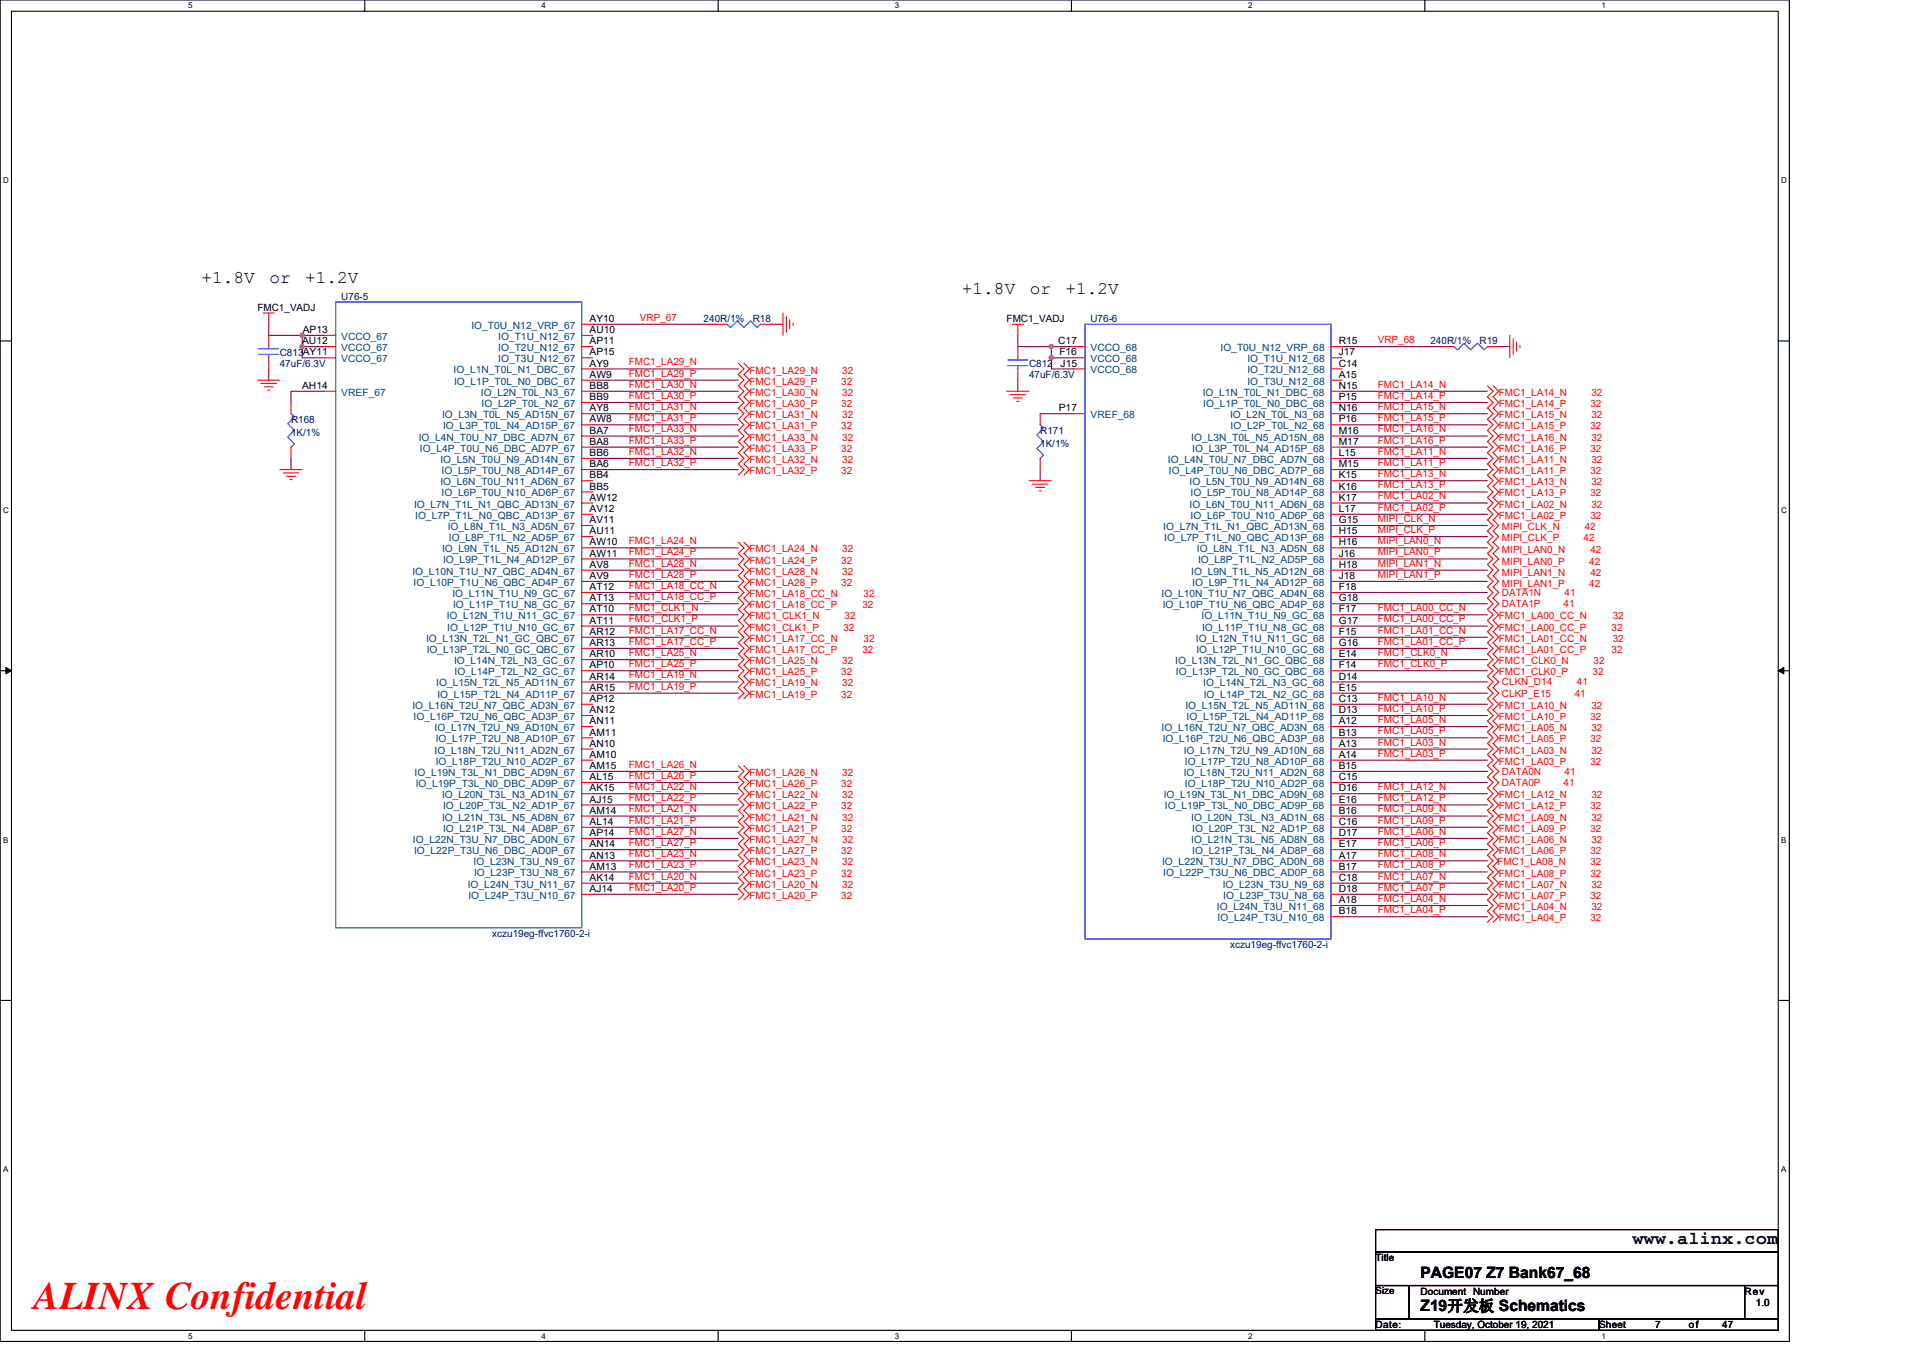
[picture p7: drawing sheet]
<svg xmlns="http://www.w3.org/2000/svg" width="297mm" height="210mm" viewBox="0 0 297 210" stroke-linecap="round" stroke-linejoin="round" font-family="sans-serif">
<defs><g id="words">
<text font-size="6" fill="#f00" x="5.2" y="202.3">ALINX Confidential</text>
<g font-size="2.8">
<text x="31.1" y="43.7">+1.8V</text>
<text x="41.6" y="43.7">or</text>
<text x="47.1" y="43.7">+1.2V</text>
<text x="148.6" y="45.4">+1.8V</text>
<text x="159.1" y="45.4">or</text>
<text x="164.6" y="45.4">+1.2V</text>
<text x="252.2" y="192.3">www.alinx.com</text>
</g>
<g font-size="2.4">
<text x="219.4" y="197.4">PAGE07 Z7 Bank67_68</text>
<text x="219.4" y="202.6">Z19开发板 Schematics</text>
</g>
<g font-size="1.5" fill="#000080">
<text x="52.7" y="46.3">U76-5</text>
<text x="108.7" y="49.8">240R/1%</text>
<text x="116.3" y="49.8">R18</text>
<text x="168.4" y="49.8">U76-6</text>
<text x="221" y="53.2">240R/1%</text>
<text x="228.6" y="53.2">R19</text>
<text x="43.2" y="54.9">C813AY11</text>
<text x="43.2" y="56.7">47uF/6.3V</text>
<text x="159" y="56.7">C812</text>
<text x="159" y="58.4">47uF/6.3V</text>
<text x="45" y="65.3">R168</text>
<text x="45" y="67.4">1K/1%</text>
<text x="160.7" y="67">R171</text>
<text x="160.7" y="69.1">1K/1%</text>
<text x="76" y="144.8">xczu19eg-ffvc1760-2-i</text>
<text x="190" y="146.5">xczu19eg-ffvc1760-2-i</text>
</g>
<g font-size="1.5">
<text x="39.8" y="48">FMC1_VADJ</text>
<text x="46.7" y="53.2">AU12</text>
<text x="46.8" y="51.5">AP13</text>
<text x="91.1" y="51.5">AU10</text>
<text x="91.1" y="53.2">AP11</text>
<text x="91.1" y="49.7">AY10</text>
<text x="155.5" y="49.8">FMC1_VADJ</text>
<text x="163.5" y="53.2">C17</text>
<text x="206.8" y="53.2">R15</text>
<text x="91.1" y="54.9">AP15</text>
<text x="91.1" y="56.6">AY9</text>
<text x="91.1" y="58.4">AW9</text>
<text x="163.6" y="54.9">F16</text>
<text x="163.8" y="56.6">J15</text>
<text x="206.8" y="54.9">J17</text>
<text x="206.8" y="56.6">C14</text>
<text x="206.8" y="58.4">A15</text>
<text x="46.7" y="60.1">AH14</text>
<text x="91.1" y="63.6">AY8</text>
<text x="91.1" y="60.1">BB8</text>
<text x="91.1" y="65.3">AW8</text>
<text x="91.1" y="61.8">BB9</text>
<text x="163.6" y="63.6">P17</text>
<text x="206.8" y="65.3">P16</text>
<text x="206.8" y="61.8">P15</text>
<text x="206.8" y="63.6">N16</text>
<text x="206.8" y="60.1">N15</text>
<text x="91.1" y="70.5">BB6</text>
<text x="91.1" y="67">BA7</text>
<text x="91.1" y="68.7">BA8</text>
<text x="206.8" y="67">M16</text>
<text x="206.8" y="68.7">M17</text>
<text x="206.8" y="70.5">L15</text>
<text x="91.1" y="73.9">BB4</text>
<text x="91.1" y="72.2">BA6</text>
<text x="91.1" y="75.6">BB5</text>
<text x="91.1" y="77.4">AW12</text>
<text x="206.8" y="73.9">K15</text>
<text x="206.8" y="77.4">K17</text>
<text x="206.8" y="75.6">K16</text>
<text x="206.8" y="72.2">M15</text>
<text x="91.1" y="80.8">AV11</text>
<text x="91.1" y="79.1">AV12</text>
<text x="91.1" y="82.6">AU11</text>
<text x="206.8" y="79.1">L17</text>
<text x="206.8" y="80.8">G15</text>
<text x="206.8" y="82.6">H15</text>
<text x="91.1" y="87.7">AV8</text>
<text x="91.1" y="84.3">AW10</text>
<text x="91.1" y="89.5">AV9</text>
<text x="91.1" y="86">AW11</text>
<text x="206.8" y="87.7">H18</text>
<text x="206.8" y="89.5">J18</text>
<text x="206.8" y="84.3">H16</text>
<text x="206.8" y="86">J16</text>
<text x="91.1" y="94.6">AT10</text>
<text x="91.1" y="91.2">AT12</text>
<text x="91.1" y="92.9">AT13</text>
<text x="206.8" y="91.2">F18</text>
<text x="206.8" y="92.9">G18</text>
<text x="206.8" y="94.6">F17</text>
<text x="91.1" y="96.4">AT11</text>
<text x="91.1" y="101.6">AR10</text>
<text x="91.1" y="98.1">AR12</text>
<text x="91.1" y="99.8">AR13</text>
<text x="206.8" y="98.1">F15</text>
<text x="206.8" y="96.4">G17</text>
<text x="206.8" y="99.8">G16</text>
<text x="206.8" y="101.6">E14</text>
<text x="91.1" y="103.3">AP10</text>
<text x="91.1" y="105">AR14</text>
<text x="91.1" y="106.7">AR15</text>
<text x="206.8" y="105">D14</text>
<text x="206.8" y="106.7">E15</text>
<text x="206.8" y="103.3">F14</text>
<text x="91.1" y="111.9">AN11</text>
<text x="91.1" y="113.6">AM11</text>
<text x="91.1" y="108.5">AP12</text>
<text x="91.1" y="110.2">AN12</text>
<text x="206.8" y="108.5">C13</text>
<text x="206.8" y="111.9">A12</text>
<text x="206.8" y="110.2">D13</text>
<text x="206.8" y="113.6">B13</text>
<text x="91.1" y="115.4">AN10</text>
<text x="91.1" y="117.1">AM10</text>
<text x="91.1" y="118.8">AM15</text>
<text x="206.8" y="115.4">A13</text>
<text x="206.8" y="118.8">B15</text>
<text x="206.8" y="117.1">A14</text>
<text x="91.1" y="122.3">AK15</text>
<text x="91.1" y="125.7">AM14</text>
<text x="91.1" y="124">AJ15</text>
<text x="91.1" y="120.5">AL15</text>
<text x="206.8" y="120.5">C15</text>
<text x="206.8" y="125.7">B16</text>
<text x="206.8" y="122.3">D16</text>
<text x="206.8" y="124">E16</text>
<text x="91.1" y="129.2">AP14</text>
<text x="91.1" y="127.5">AL14</text>
<text x="91.1" y="130.9">AN14</text>
<text x="206.8" y="127.5">C16</text>
<text x="206.8" y="129.2">D17</text>
<text x="206.8" y="130.9">E17</text>
<text x="91.1" y="136.1">AK14</text>
<text x="91.1" y="132.7">AN13</text>
<text x="91.1" y="137.8">AJ14</text>
<text x="91.1" y="134.4">AM13</text>
<text x="206.8" y="136.1">C18</text>
<text x="206.8" y="137.8">D18</text>
<text x="206.8" y="132.7">A17</text>
<text x="206.8" y="134.4">B17</text>
<text x="206.8" y="139.6">A18</text>
<text x="206.8" y="141.3">B18</text>
<text x="212.5" y="194.9">Title</text>
<text x="212.5" y="200">Size</text>
<text x="219.4" y="200">Document Number</text>
<text x="269.5" y="200">Rev</text>
<text x="271.2" y="201.8">1.0</text>
<text x="212.5" y="205.2">Date:</text>
<text x="221.5" y="205.2">Tuesday, October 19, 2021</text>
<text x="247" y="205.2">Sheet</text>
<text x="255.7" y="205.2">7</text>
<text x="260.9" y="205.2">of</text>
<text x="266" y="205.2">47</text>
</g>
<g font-size="1.5" fill="#004080">
<text x="52.7" y="52.5">VCCO_67</text>
<text x="72.8" y="50.8">IO_T0U_N12_VRP_67</text>
<text x="77" y="52.5">IO_T1U_N12_67</text>
<text x="52.7" y="54.3">VCCO_67</text>
<text x="52.7" y="56">VCCO_67</text>
<text x="70.1" y="57.7">IO_L1N_T0L_N1_DBC_67</text>
<text x="70.1" y="59.4">IO_L1P_T0L_N0_DBC_67</text>
<text x="77" y="54.3">IO_T2U_N12_67</text>
<text x="77" y="56">IO_T3U_N12_67</text>
<text x="168.5" y="54.3">VCCO_68</text>
<text x="168.5" y="56">VCCO_68</text>
<text x="168.5" y="57.7">VCCO_68</text>
<text x="188.5" y="54.3">IO_T0U_N12_VRP_68</text>
<text x="192.7" y="56">IO_T1U_N12_68</text>
<text x="192.7" y="57.7">IO_T2U_N12_68</text>
<text x="192.7" y="59.4">IO_T3U_N12_68</text>
<text x="52.7" y="61.2">VREF_67</text>
<text x="68.3" y="64.6">IO_L3N_T0L_N5_AD15N_67</text>
<text x="74.3" y="61.2">IO_L2N_T0L_N3_67</text>
<text x="74.4" y="62.9">IO_L2P_T0L_N2_67</text>
<text x="168.5" y="64.6">VREF_68</text>
<text x="185.8" y="61.2">IO_L1N_T0L_N1_DBC_68</text>
<text x="185.9" y="62.9">IO_L1P_T0L_N0_DBC_68</text>
<text x="190" y="64.6">IO_L2N_T0L_N3_68</text>
<text x="64.7" y="68.1">IO_L4N_T0U_N7_DBC_AD7N_67</text>
<text x="64.9" y="69.8">IO_L4P_T0U_N6_DBC_AD7P_67</text>
<text x="68" y="71.5">IO_L5N_T0U_N9_AD14N_67</text>
<text x="68.4" y="66.3">IO_L3P_T0L_N4_AD15P_67</text>
<text x="180.4" y="71.5">IO_L4N_T0U_N7_DBC_AD7N_68</text>
<text x="184" y="68.1">IO_L3N_T0L_N5_AD15N_68</text>
<text x="184.2" y="69.8">IO_L3P_T0L_N4_AD15P_68</text>
<text x="190.1" y="66.3">IO_L2P_T0L_N2_68</text>
<text x="68" y="75">IO_L6N_T0U_N11_AD6N_67</text>
<text x="68.2" y="73.3">IO_L5P_T0U_N8_AD14P_67</text>
<text x="68.2" y="76.7">IO_L6P_T0U_N10_AD6P_67</text>
<text x="180.6" y="73.3">IO_L4P_T0U_N6_DBC_AD7P_68</text>
<text x="183.7" y="75">IO_L5N_T0U_N9_AD14N_68</text>
<text x="183.9" y="76.7">IO_L5P_T0U_N8_AD14P_68</text>
<text x="64" y="78.4">IO_L7N_T1L_N1_QBC_AD13N_67</text>
<text x="64.1" y="80.2">IO_L7P_T1L_N0_QBC_AD13P_67</text>
<text x="69.2" y="81.9">IO_L8N_T1L_N3_AD5N_67</text>
<text x="69.3" y="83.6">IO_L8P_T1L_N2_AD5P_67</text>
<text x="179.7" y="81.9">IO_L7N_T1L_N1_QBC_AD13N_68</text>
<text x="179.8" y="83.6">IO_L7P_T1L_N0_QBC_AD13P_68</text>
<text x="183.7" y="78.4">IO_L6N_T0U_N11_AD6N_68</text>
<text x="183.9" y="80.2">IO_L6P_T0U_N10_AD6P_68</text>
<text x="63.7" y="88.8">IO_L10N_T1U_N7_QBC_AD4N_67</text>
<text x="68.3" y="85.3">IO_L9N_T1L_N5_AD12N_67</text>
<text x="68.4" y="87.1">IO_L9P_T1L_N4_AD12P_67</text>
<text x="184" y="88.8">IO_L9N_T1L_N5_AD12N_68</text>
<text x="184.9" y="85.3">IO_L8N_T1L_N3_AD5N_68</text>
<text x="185.1" y="87.1">IO_L8P_T1L_N2_AD5P_68</text>
<text x="63.9" y="90.5">IO_L10P_T1U_N6_QBC_AD4P_67</text>
<text x="69" y="95.7">IO_L12N_T1U_N11_GC_67</text>
<text x="69.9" y="92.2">IO_L11N_T1U_N9_GC_67</text>
<text x="70" y="94">IO_L11P_T1U_N8_GC_67</text>
<text x="179.4" y="92.2">IO_L10N_T1U_N7_QBC_AD4N_68</text>
<text x="179.6" y="94">IO_L10P_T1U_N6_QBC_AD4P_68</text>
<text x="184.2" y="90.5">IO_L9P_T1L_N4_AD12P_68</text>
<text x="185.6" y="95.7">IO_L11N_T1U_N9_GC_68</text>
<text x="65.8" y="99.2">IO_L13N_T2L_N1_GC_QBC_67</text>
<text x="65.9" y="100.9">IO_L13P_T2L_N0_GC_QBC_67</text>
<text x="69.1" y="97.4">IO_L12P_T1U_N10_GC_67</text>
<text x="184.7" y="99.2">IO_L12N_T1U_N11_GC_68</text>
<text x="184.8" y="100.9">IO_L12P_T1U_N10_GC_68</text>
<text x="185.7" y="97.4">IO_L11P_T1U_N8_GC_68</text>
<text x="67.4" y="106.1">IO_L15N_T2L_N5_AD11N_67</text>
<text x="67.6" y="107.8">IO_L15P_T2L_N4_AD11P_67</text>
<text x="70.1" y="102.6">IO_L14N_T2L_N3_GC_67</text>
<text x="70.2" y="104.3">IO_L14P_T2L_N2_GC_67</text>
<text x="181.5" y="102.6">IO_L13N_T2L_N1_GC_QBC_68</text>
<text x="181.6" y="104.3">IO_L13P_T2L_N0_GC_QBC_68</text>
<text x="185.9" y="106.1">IO_L14N_T2L_N3_GC_68</text>
<text x="185.9" y="107.8">IO_L14P_T2L_N2_GC_68</text>
<text x="63.7" y="109.5">IO_L16N_T2U_N7_QBC_AD3N_67</text>
<text x="63.9" y="111.3">IO_L16P_T2U_N6_QBC_AD3P_67</text>
<text x="67.1" y="113">IO_L17N_T2U_N9_AD10N_67</text>
<text x="179.4" y="113">IO_L16N_T2U_N7_QBC_AD3N_68</text>
<text x="183.1" y="109.5">IO_L15N_T2L_N5_AD11N_68</text>
<text x="183.3" y="111.3">IO_L15P_T2L_N4_AD11P_68</text>
<text x="64" y="119.9">IO_L19N_T3L_N1_DBC_AD9N_67</text>
<text x="67.1" y="116.4">IO_L18N_T2U_N11_AD2N_67</text>
<text x="67.3" y="114.7">IO_L17P_T2U_N8_AD10P_67</text>
<text x="67.3" y="118.2">IO_L18P_T2U_N10_AD2P_67</text>
<text x="179.6" y="114.7">IO_L16P_T2U_N6_QBC_AD3P_68</text>
<text x="182.9" y="116.4">IO_L17N_T2U_N9_AD10N_68</text>
<text x="182.9" y="119.9">IO_L18N_T2U_N11_AD2N_68</text>
<text x="183" y="118.2">IO_L17P_T2U_N8_AD10P_68</text>
<text x="64.2" y="121.6">IO_L19P_T3L_N0_DBC_AD9P_67</text>
<text x="68.3" y="123.3">IO_L20N_T3L_N3_AD1N_67</text>
<text x="68.4" y="125.1">IO_L20P_T3L_N2_AD1P_67</text>
<text x="179.8" y="123.3">IO_L19N_T3L_N1_DBC_AD9N_68</text>
<text x="179.9" y="125.1">IO_L19P_T3L_N0_DBC_AD9P_68</text>
<text x="183" y="121.6">IO_L18P_T2U_N10_AD2P_68</text>
<text x="63.8" y="130.2">IO_L22N_T3U_N7_DBC_AD0N_67</text>
<text x="64" y="132">IO_L22P_T3U_N6_DBC_AD0P_67</text>
<text x="68.3" y="126.8">IO_L21N_T3L_N5_AD8N_67</text>
<text x="68.4" y="128.5">IO_L21P_T3L_N4_AD8P_67</text>
<text x="184" y="126.8">IO_L20N_T3L_N3_AD1N_68</text>
<text x="184" y="130.2">IO_L21N_T3L_N5_AD8N_68</text>
<text x="184.2" y="128.5">IO_L20P_T3L_N2_AD1P_68</text>
<text x="184.2" y="132">IO_L21P_T3L_N4_AD8P_68</text>
<text x="72.3" y="137.2">IO_L24N_T3U_N11_67</text>
<text x="73.1" y="133.7">IO_L23N_T3U_N9_67</text>
<text x="73.2" y="135.4">IO_L23P_T3U_N8_67</text>
<text x="179.5" y="133.7">IO_L22N_T3U_N7_DBC_AD0N_68</text>
<text x="179.7" y="135.4">IO_L22P_T3U_N6_DBC_AD0P_68</text>
<text x="188.9" y="137.2">IO_L23N_T3U_N9_68</text>
<text x="72.3" y="138.9">IO_L24P_T3U_N10_67</text>
<text x="188" y="140.6">IO_L24N_T3U_N11_68</text>
<text x="188.1" y="142.3">IO_L24P_T3U_N10_68</text>
<text x="189" y="138.9">IO_L23P_T3U_N8_68</text>
</g>
<g font-size="1.5" fill="#f00">
<text x="98.8" y="49.6">VRP_67</text>
<text x="212.8" y="53">VRP_68</text>
<text x="97.1" y="56.5">FMC1_LA29_N</text>
<text x="97.1" y="58.2">FMC1_LA29_P</text>
<text x="97.1" y="59.9">FMC1_LA30_N</text>
<text x="115.8" y="57.7">FMC1_LA29_N</text>
<text x="115.8" y="59.4">FMC1_LA29_P</text>
<text x="129.9" y="59.4">32</text>
<text x="130.1" y="57.7">32</text>
<text x="212.8" y="59.9">FMC1_LA14_N</text>
<text x="97.1" y="63.4">FMC1_LA31_N</text>
<text x="97.1" y="65.1">FMC1_LA31_P</text>
<text x="97.1" y="61.6">FMC1_LA30_P</text>
<text x="115.8" y="64.6">FMC1_LA31_N</text>
<text x="115.8" y="61.2">FMC1_LA30_N</text>
<text x="115.8" y="62.9">FMC1_LA30_P</text>
<text x="129.9" y="62.9">32</text>
<text x="130.1" y="64.6">32</text>
<text x="130.1" y="61.2">32</text>
<text x="212.8" y="61.6">FMC1_LA14_P</text>
<text x="212.8" y="63.4">FMC1_LA15_N</text>
<text x="212.8" y="65.1">FMC1_LA15_P</text>
<text x="231.5" y="61.2">FMC1_LA14_N</text>
<text x="231.5" y="62.9">FMC1_LA14_P</text>
<text x="231.5" y="64.6">FMC1_LA15_N</text>
<text x="245.7" y="62.9">32</text>
<text x="245.8" y="61.2">32</text>
<text x="245.8" y="64.6">32</text>
<text x="97.1" y="70.3">FMC1_LA32_N</text>
<text x="97.1" y="66.8">FMC1_LA33_N</text>
<text x="97.1" y="68.5">FMC1_LA33_P</text>
<text x="115.8" y="71.5">FMC1_LA32_N</text>
<text x="115.8" y="66.4">FMC1_LA31_P</text>
<text x="115.8" y="68.1">FMC1_LA33_N</text>
<text x="115.8" y="69.8">FMC1_LA33_P</text>
<text x="129.9" y="66.4">32</text>
<text x="129.9" y="69.8">32</text>
<text x="130.1" y="71.5">32</text>
<text x="130.1" y="68.1">32</text>
<text x="212.8" y="70.3">FMC1_LA11_N</text>
<text x="212.8" y="66.8">FMC1_LA16_N</text>
<text x="212.8" y="68.5">FMC1_LA16_P</text>
<text x="231.5" y="71.5">FMC1_LA11_N</text>
<text x="231.5" y="68.1">FMC1_LA16_N</text>
<text x="231.5" y="69.8">FMC1_LA16_P</text>
<text x="231.5" y="66.4">FMC1_LA15_P</text>
<text x="245.7" y="69.8">32</text>
<text x="245.7" y="66.4">32</text>
<text x="245.8" y="71.5">32</text>
<text x="245.8" y="68.1">32</text>
<text x="97.1" y="72">FMC1_LA32_P</text>
<text x="115.8" y="73.3">FMC1_LA32_P</text>
<text x="129.9" y="73.3">32</text>
<text x="212.8" y="73.7">FMC1_LA13_N</text>
<text x="212.8" y="75.5">FMC1_LA13_P</text>
<text x="212.8" y="72">FMC1_LA11_P</text>
<text x="212.8" y="77.2">FMC1_LA02_N</text>
<text x="231.5" y="75">FMC1_LA13_N</text>
<text x="231.5" y="76.7">FMC1_LA13_P</text>
<text x="231.5" y="73.3">FMC1_LA11_P</text>
<text x="245.7" y="76.7">32</text>
<text x="245.7" y="73.3">32</text>
<text x="245.8" y="75">32</text>
<text x="212.8" y="80.6">MIPI_CLK_N</text>
<text x="212.8" y="82.4">MIPI_CLK_P</text>
<text x="212.8" y="78.9">FMC1_LA02_P</text>
<text x="231.5" y="78.4">FMC1_LA02_N</text>
<text x="231.5" y="80.2">FMC1_LA02_P</text>
<text x="232" y="81.9">MIPI_CLK_N</text>
<text x="232" y="83.6">MIPI_CLK_P</text>
<text x="244.6" y="83.6">42</text>
<text x="244.8" y="81.9">42</text>
<text x="245.7" y="80.2">32</text>
<text x="245.8" y="78.4">32</text>
<text x="97.1" y="87.5">FMC1_LA28_N</text>
<text x="97.1" y="89.3">FMC1_LA28_P</text>
<text x="97.1" y="84.1">FMC1_LA24_N</text>
<text x="97.1" y="85.8">FMC1_LA24_P</text>
<text x="115.8" y="88.8">FMC1_LA28_N</text>
<text x="115.8" y="85.3">FMC1_LA24_N</text>
<text x="115.8" y="87.1">FMC1_LA24_P</text>
<text x="129.9" y="87.1">32</text>
<text x="130.1" y="88.8">32</text>
<text x="130.1" y="85.3">32</text>
<text x="212.8" y="84.1">MIPI_LAN0_N</text>
<text x="212.8" y="85.8">MIPI_LAN0_P</text>
<text x="212.8" y="87.5">MIPI_LAN1_N</text>
<text x="212.8" y="89.3">MIPI_LAN1_P</text>
<text x="232" y="85.5">MIPI_LAN0_N</text>
<text x="232" y="87.2">MIPI_LAN0_P</text>
<text x="232" y="89">MIPI_LAN1_N</text>
<text x="245.5" y="87.2">42</text>
<text x="245.7" y="85.5">42</text>
<text x="245.7" y="89">42</text>
<text x="97.1" y="91">FMC1_LA18_CC_N</text>
<text x="97.1" y="92.7">FMC1_LA18_CC_P</text>
<text x="97.1" y="94.4">FMC1_CLK1_N</text>
<text x="115.8" y="92.3">FMC1_LA18_CC_N</text>
<text x="115.8" y="94">FMC1_LA18_CC_P</text>
<text x="115.8" y="95.7">FMC1_CLK1_N</text>
<text x="115.8" y="90.5">FMC1_LA28_P</text>
<text x="129.9" y="90.5">32</text>
<text x="130.4" y="95.7">32</text>
<text x="133.2" y="94">32</text>
<text x="133.4" y="92.3">32</text>
<text x="212.8" y="94.4">FMC1_LA00_CC_N</text>
<text x="231.5" y="95.7">FMC1_LA00_CC_N</text>
<text x="232" y="90.7">MIPI_LAN1_P</text>
<text x="232" y="92.1">DATA1N</text>
<text x="232" y="93.8">DATA1P</text>
<text x="241.5" y="93.8">41</text>
<text x="241.7" y="92.1">41</text>
<text x="245.5" y="90.7">42</text>
<text x="249.1" y="95.7">32</text>
<text x="97.1" y="97.9">FMC1_LA17_CC_N</text>
<text x="97.1" y="99.6">FMC1_LA17_CC_P</text>
<text x="97.1" y="96.2">FMC1_CLK1_P</text>
<text x="97.1" y="101.4">FMC1_LA25_N</text>
<text x="115.8" y="99.2">FMC1_LA17_CC_N</text>
<text x="115.8" y="100.9">FMC1_LA17_CC_P</text>
<text x="115.8" y="97.4">FMC1_CLK1_P</text>
<text x="130.3" y="97.4">32</text>
<text x="133.2" y="100.9">32</text>
<text x="133.4" y="99.2">32</text>
<text x="212.8" y="101.4">FMC1_CLK0_N</text>
<text x="212.8" y="97.9">FMC1_LA01_CC_N</text>
<text x="212.8" y="99.6">FMC1_LA01_CC_P</text>
<text x="212.8" y="96.2">FMC1_LA00_CC_P</text>
<text x="231.5" y="99.2">FMC1_LA01_CC_N</text>
<text x="231.5" y="100.9">FMC1_LA01_CC_P</text>
<text x="231.5" y="97.4">FMC1_LA00_CC_P</text>
<text x="248.9" y="100.9">32</text>
<text x="248.9" y="97.4">32</text>
<text x="249.1" y="99.2">32</text>
<text x="97.1" y="104.8">FMC1_LA19_N</text>
<text x="97.1" y="106.6">FMC1_LA19_P</text>
<text x="97.1" y="103.1">FMC1_LA25_P</text>
<text x="115.8" y="106.1">FMC1_LA19_N</text>
<text x="115.8" y="107.8">FMC1_LA19_P</text>
<text x="115.8" y="102.6">FMC1_LA25_N</text>
<text x="115.8" y="104.4">FMC1_LA25_P</text>
<text x="129.9" y="107.8">32</text>
<text x="129.9" y="104.4">32</text>
<text x="130.1" y="106.1">32</text>
<text x="130.1" y="102.6">32</text>
<text x="212.8" y="103.1">FMC1_CLK0_P</text>
<text x="231.5" y="102.6">FMC1_CLK0_N</text>
<text x="231.5" y="104.4">FMC1_CLK0_P</text>
<text x="232" y="105.9">CLKN_D14</text>
<text x="232" y="107.6">CLKP_E15</text>
<text x="243.2" y="107.6">41</text>
<text x="243.6" y="105.9">41</text>
<text x="246" y="104.4">32</text>
<text x="246.2" y="102.6">32</text>
<text x="212.8" y="108.3">FMC1_LA10_N</text>
<text x="212.8" y="110">FMC1_LA10_P</text>
<text x="212.8" y="111.7">FMC1_LA05_N</text>
<text x="212.8" y="113.5">FMC1_LA05_P</text>
<text x="231.5" y="109.5">FMC1_LA10_N</text>
<text x="231.5" y="111.3">FMC1_LA10_P</text>
<text x="231.5" y="113">FMC1_LA05_N</text>
<text x="245.7" y="111.3">32</text>
<text x="245.8" y="109.5">32</text>
<text x="245.8" y="113">32</text>
<text x="97.1" y="118.6">FMC1_LA26_N</text>
<text x="115.8" y="119.9">FMC1_LA26_N</text>
<text x="130.1" y="119.9">32</text>
<text x="212.8" y="115.2">FMC1_LA03_N</text>
<text x="212.8" y="116.9">FMC1_LA03_P</text>
<text x="231.5" y="114.7">FMC1_LA05_P</text>
<text x="231.5" y="116.4">FMC1_LA03_N</text>
<text x="231.5" y="118.2">FMC1_LA03_P</text>
<text x="232" y="119.7">DATA0N</text>
<text x="241.7" y="119.7">41</text>
<text x="245.7" y="114.7">32</text>
<text x="245.7" y="118.2">32</text>
<text x="245.8" y="116.4">32</text>
<text x="97.1" y="122.1">FMC1_LA22_N</text>
<text x="97.1" y="123.8">FMC1_LA22_P</text>
<text x="97.1" y="125.5">FMC1_LA21_N</text>
<text x="97.1" y="120.4">FMC1_LA26_P</text>
<text x="115.8" y="123.3">FMC1_LA22_N</text>
<text x="115.8" y="125.1">FMC1_LA22_P</text>
<text x="115.8" y="121.6">FMC1_LA26_P</text>
<text x="129.9" y="125.1">32</text>
<text x="129.9" y="121.6">32</text>
<text x="130.1" y="123.3">32</text>
<text x="212.8" y="125.5">FMC1_LA09_N</text>
<text x="212.8" y="122.1">FMC1_LA12_N</text>
<text x="212.8" y="123.8">FMC1_LA12_P</text>
<text x="231.5" y="123.3">FMC1_LA12_N</text>
<text x="231.5" y="125.1">FMC1_LA12_P</text>
<text x="232" y="121.5">DATA0P</text>
<text x="241.5" y="121.5">41</text>
<text x="245.7" y="125.1">32</text>
<text x="245.8" y="123.3">32</text>
<text x="97.1" y="129">FMC1_LA27_N</text>
<text x="97.1" y="130.7">FMC1_LA27_P</text>
<text x="97.1" y="127.3">FMC1_LA21_P</text>
<text x="115.8" y="130.3">FMC1_LA27_N</text>
<text x="115.8" y="132">FMC1_LA27_P</text>
<text x="115.8" y="126.8">FMC1_LA21_N</text>
<text x="115.8" y="128.5">FMC1_LA21_P</text>
<text x="129.9" y="132">32</text>
<text x="129.9" y="128.5">32</text>
<text x="130.1" y="130.3">32</text>
<text x="130.1" y="126.8">32</text>
<text x="212.8" y="127.3">FMC1_LA09_P</text>
<text x="212.8" y="129">FMC1_LA06_N</text>
<text x="212.8" y="130.7">FMC1_LA06_P</text>
<text x="231.5" y="126.8">FMC1_LA09_N</text>
<text x="231.5" y="128.5">FMC1_LA09_P</text>
<text x="231.5" y="130.3">FMC1_LA06_N</text>
<text x="231.5" y="132">FMC1_LA06_P</text>
<text x="245.7" y="128.5">32</text>
<text x="245.7" y="132">32</text>
<text x="245.8" y="126.8">32</text>
<text x="245.8" y="130.3">32</text>
<text x="97.1" y="135.9">FMC1_LA20_N</text>
<text x="97.1" y="137.6">FMC1_LA20_P</text>
<text x="97.1" y="132.5">FMC1_LA23_N</text>
<text x="97.1" y="134.2">FMC1_LA23_P</text>
<text x="115.8" y="137.2">FMC1_LA20_N</text>
<text x="115.8" y="133.7">FMC1_LA23_N</text>
<text x="115.8" y="135.4">FMC1_LA23_P</text>
<text x="129.9" y="135.4">32</text>
<text x="130.1" y="137.2">32</text>
<text x="130.1" y="133.7">32</text>
<text x="212.8" y="132.5">FMC1_LA08_N</text>
<text x="212.8" y="134.2">FMC1_LA08_P</text>
<text x="212.8" y="135.9">FMC1_LA07_N</text>
<text x="212.8" y="137.6">FMC1_LA07_P</text>
<text x="231.3" y="133.7">FMC1_LA08_N</text>
<text x="231.5" y="135.4">FMC1_LA08_P</text>
<text x="231.5" y="137.2">FMC1_LA07_N</text>
<text x="245.7" y="133.7">32</text>
<text x="245.7" y="135.4">32</text>
<text x="245.8" y="137.2">32</text>
<text x="115.8" y="138.9">FMC1_LA20_P</text>
<text x="129.9" y="138.9">32</text>
<text x="212.8" y="139.4">FMC1_LA04_N</text>
<text x="212.8" y="141.1">FMC1_LA04_P</text>
<text x="231.5" y="140.6">FMC1_LA04_N</text>
<text x="231.5" y="142.3">FMC1_LA04_P</text>
<text x="231.5" y="138.9">FMC1_LA07_P</text>
<text x="245.7" y="142.3">32</text>
<text x="245.7" y="138.9">32</text>
<text x="245.8" y="140.6">32</text>
</g>
<g font-size="1.2">
<text x="29.1" y="1.3">5</text>
<text x="83.6" y="1.3">4</text>
<text x="138.2" y="1.3">3</text>
<text x="192.8" y="1.3">2</text>
<text x="247.4" y="1.3">1</text>
<text x=".5" y="28.3">D</text>
<text x="275.1" y="28.3">D</text>
<text x=".5" y="79.2">C</text>
<text x="275.1" y="79.2">C</text>
<text x=".5" y="130.2">B</text>
<text x="275.1" y="130.2">B</text>
<text x=".5" y="181.1">A</text>
<text x="275.1" y="181.1">A</text>
<text x="29.1" y="206.8">5</text>
<text x="83.6" y="206.8">4</text>
<text x="138.2" y="206.8">3</text>
<text x="192.8" y="206.8">2</text>
<text x="247.4" y="206.8">1</text>
</g>
</g></defs>
<path d="M0 0h276.4v207.3h-276.4zM1.8 1.7h272.9v203.8h-272.9z" fill="none" stroke="#000" stroke-width=".17"/>
<g fill="#fff">
<path d="M29.1 .2h.6v1.4h-.6z"/>
<path d="M29.1 205.7h.6v1.4h-.6z"/>
</g>
<path d="M56.3 0v1.7M56.3 205.5v1.8" fill="none" stroke="#000" stroke-width=".17"/>
<g fill="#fff">
<path d="M83.6 .2h.7v1.4h-.7z"/>
<path d="M83.6 205.7h.7v1.4h-.7z"/>
</g>
<path d="M110.9 0v1.7M110.9 205.5v1.8" fill="none" stroke="#000" stroke-width=".17"/>
<g fill="#fff">
<path d="M138.2 .2h.7v1.4h-.7z"/>
<path d="M138.2 205.7h.7v1.4h-.7z"/>
</g>
<path d="M165.5 0v1.7M165.5 205.5v1.8" fill="none" stroke="#000" stroke-width=".17"/>
<g fill="#fff">
<path d="M192.8 .2h.6v1.4h-.6z"/>
<path d="M192.8 205.7h.6v1.4h-.6z"/>
</g>
<path d="M220.1 0v1.7M220.1 205.5v1.8" fill="none" stroke="#000" stroke-width=".17"/>
<g fill="#fff">
<path d="M247.4 .2h.6v1.4h-.6z"/>
<path d="M247.4 205.7h.6v1.4h-.6z"/>
<path d="M.5 27.2h.8v1.4h-.8z"/>
<path d="M275.1 27.2h.9v1.4h-.9z"/>
<path d="M.5 78.1h.8v1.4h-.8z"/>
<path d="M275.1 78.1h.9v1.4h-.9z"/>
</g>
<path d="M0 52.7h1.8M274.7 52.7h1.7" fill="none" stroke="#000" stroke-width=".17"/>
<g fill="#fff">
<path d="M.5 129.1h.8v1.4h-.8z"/>
<path d="M275.1 129.1h.8v1.4h-.8z"/>
</g>
<path d="M0 103.6h1.8M274.7 103.6h1.7" fill="none" stroke="#000" stroke-width=".17"/>
<path d="M.9 103.1l.9 .5-.9 .5zM274.7 103.6l.8-.5v1z" fill="#000" stroke="#000" stroke-width=".15"/>
<g fill="#fff">
<path d="M.5 180h.8v1.4h-.8z"/>
<path d="M275.1 180h.8v1.4h-.8z"/>
</g>
<path d="M0 154.6h1.8M274.7 154.6h1.7M212.5 190h62.2v3.5h-62.2zM212.5 193.5h62.2v5.1h-62.2zM212.5 198.6h5.2v5.2h-5.2zM217.7 198.6h51.8v5.2h-51.8zM269.5 198.6h5.2v5.2h-5.2zM212.5 203.8h34.5v1.7h-34.5zM247 203.8h27.7v1.7h-27.7z" fill="none" stroke="#000" stroke-width=".17"/>
<g fill="none" stroke="#800040" stroke-width=".17">
<path d="M41.5 50.1v1.7h5.2M41.5 57v1.7M46.7 53.6h3.4M46.7 51.8h3.4M46.7 53.6v1.7h3.4M46.7 51.8v1.8M91.6 50.1h19M91.6 57h22.4M91.6 58.7h22.4M119.2 50.1h1.7M157.2 51.8v1.8h5.2M157.2 58.7v1.8"/>
<path d="M162.4 53.6v1.7M162.4 55.3h3.5M162.4 53.6h3.5M162.4 55.3v1.7h3.5M207.3 53.6h15.6M231.5 53.6h1.7M45 70.8v1.8M50.1 60.5h-5.1v1.7M91.6 70.8h22.4M91.6 72.6h22.4M91.6 63.9h22.4M91.6 65.6h22.4"/>
<path d="M91.6 67.4h22.4M91.6 69.1h22.4M91.6 60.5h22.4M91.6 62.2h22.4M160.7 72.6v1.7M160.7 63.9h5.2M207.3 60.5h22.5M207.3 62.2h22.5M207.3 74.3h22.5M207.3 76h22.5M207.3 70.8h22.5M207.3 72.6h22.5"/>
<path d="M207.3 77.7h22.5M207.3 79.5h22.5M207.3 67.4h22.5M207.3 69.1h22.5M207.3 63.9h22.5M207.3 65.6h22.5M91.6 98.5h22.4M91.6 91.5h22.4M91.6 93.3h22.4M91.6 95h22.4M91.6 96.7h22.4M91.6 88.1h22.4"/>
<path d="M91.6 89.8h22.4M91.6 84.6h22.4M91.6 86.4h22.4M207.3 98.5h22.5M207.3 95h22.5M207.3 96.7h22.5M207.3 81.2h22.5M207.3 82.9h22.5M207.3 84.6h22.5M207.3 86.4h22.5M207.3 88.1h22.5M207.3 89.8h22.5"/>
<path d="M207.3 91.5h22.5M207.3 93.3h22.5M91.6 100.2h22.4M91.6 105.4h22.4M91.6 107.1h22.4M91.6 119.2h22.4M91.6 103.6h22.4M91.6 101.9h22.4M207.3 108.8h22.5M207.3 110.6h22.5M207.3 101.9h22.5M207.3 103.6h22.5"/>
<path d="M207.3 100.2h22.5M207.3 105.4h22.5M207.3 107.1h22.5M207.3 112.3h22.5M207.3 114h22.5M207.3 115.7h22.5M207.3 117.5h22.5M207.3 119.2h22.5M91.6 129.5h22.4M91.6 131.3h22.4M91.6 136.5h22.4M91.6 138.2h22.4"/>
<path d="M91.6 133h22.4M91.6 134.7h22.4M91.6 122.6h22.4M91.6 124.4h22.4M91.6 126.1h22.4M91.6 127.8h22.4M91.6 120.9h22.4M207.3 139.9h22.5M207.3 133h22.5M207.3 134.7h22.5M207.3 136.5h22.5M207.3 138.2h22.5"/>
<path d="M207.3 126.1h22.5M207.3 127.8h22.5M207.3 129.5h22.5M207.3 131.3h22.5M207.3 122.6h22.5M207.3 124.4h22.5M207.3 120.9h22.5M207.3 141.6h22.5"/>
</g>
<g fill="#f0f" stroke="#f0f" stroke-width=".17">
<circle cx="46.7" cy="53.5" r=".33"/>
<circle cx="46.7" cy="51.8" r=".34"/>
<circle cx="162.4" cy="55.3" r=".34"/>
<circle cx="162.4" cy="53.5" r=".33"/>
</g>
<g fill="none" stroke="#f00" stroke-width=".17">
<path d="M39.8 58.7h3.4M40.3 59.2h2.4M40.6 48.4h1.8M40.8 59.8h1.4M41.5 48.4v1.7M41.5 51.8v1.8M41.5 55.3v1.7M50.1 51.8h1.8M50.1 53.6h1.8M50.1 55.3h1.8M89.9 50.1h1.7M89.9 51.8h1.7"/>
<path d="M89.9 53.6h1.7M89.9 55.3h1.7M89.9 57h1.7M89.9 58.7h1.7M110.6 50.1h1.7M114 56.1l.9 .9-.9 .9 .9 .8-.9 .9 .9 .9-.9 .8 .9 .9-.9 .9 .9 .8-.9 .9 .9 .8-.9 .9 .9 .9-.9 .8 .9 .9-.9 .9 .9 .8-.9 .9 .9 .9-.9 .8M114.9 56.1l.9 .9-.9 .9 .9 .8-.9 .9 .9 .9-.9 .8 .9 .9-.9 .9 .9 .8-.9 .9 .9 .8-.9 .9 .9 .9-.9 .8 .9 .9-.9 .9 .9 .8-.9 .9 .9 .9-.9 .8M117.5 50.1h1.7M120.9 48.4v3.4M121.5 48.9v2.4M122 49.4v1.4M122.5 49.9v.4"/>
<path d="M156.4 50.1h1.7M157.2 50.1v1.7M157.2 53.6v1.7M157.2 57v1.7M165.9 53.6h1.7M165.9 55.3h1.7M165.9 57h1.7M205.6 53.6h1.7M205.6 55.3h1.7M205.6 57h1.7M205.6 58.7h1.7M222.9 53.6h1.7"/>
<path d="M229.8 59.6l.8 .9-.8 .8 .8 .9-.8 .9 .8 .8-.8 .9 .8 .8-.8 .9 .8 .9-.8 .8 .8 .9-.8 .9 .8 .8-.8 .9 .8 .9-.8 .8 .8 .9-.8 .8 .8 .9-.8 .9 .8 .8-.8 .9 .8 .9-.8 .8 .8 .9-.8 .8 .8 .9-.8 .9 .8 .8-.8 .9 .8 .9-.8 .8 .8 .9-.8 .9 .8 .8-.8 .9 .8 .8-.8 .9 .8 .9-.8 .8 .8 .9-.8 .9 .8 .8-.8 .9 .8 .9-.8 .8 .8 .9-.8 .8 .8 .9-.8 .9 .8 .8-.8 .9 .8 .9-.8 .8 .8 .9-.8 .9 .8 .8-.8 .9 .8 .9-.8 .8 .8 .9-.8 .8 .8 .9-.8 .9 .8 .8-.8 .9 .8 .9-.8 .8 .8 .9-.8 .9 .8 .8-.8 .9 .8 .8-.8 .9 .8 .9-.8 .8 .8 .9-.8 .9 .8 .8-.8 .9 .8 .8-.8 .9 .8 .9-.8 .8 .8 .9-.8 .9 .8 .8-.8 .9 .8 .9-.8 .8 .8 .9-.8 .8 .8 .9-.8 .9 .8 .8-.8 .9M229.8 53.6h1.7M230.6 59.6l.9 .9-.9 .8 .9 .9-.9 .9 .9 .8-.9 .9 .9 .8-.9 .9 .9 .9-.9 .8 .9 .9-.9 .9 .9 .8-.9 .9 .9 .9-.9 .8 .9 .9-.9 .8 .9 .9-.9 .9 .9 .8-.9 .9 .9 .9-.9 .8 .9 .9-.9 .8 .9 .9-.9 .9 .9 .8-.9 .9 .9 .9-.9 .8 .9 .9-.9 .9 .9 .8-.9 .9 .9 .8-.9 .9 .9 .9-.9 .8 .9 .9-.9 .9 .9 .8-.9 .9 .9 .9-.9 .8 .9 .9-.9 .8 .9 .9-.9 .9 .9 .8-.9 .9 .9 .9-.9 .8 .9 .9-.9 .9 .9 .8-.9 .9 .9 .9-.9 .8 .9 .9-.9 .8 .9 .9-.9 .9 .9 .8-.9 .9 .9 .9-.9 .8 .9 .9-.9 .9 .9 .8-.9 .9 .9 .8-.9 .9 .9 .9-.9 .8 .9 .9-.9 .9 .9 .8-.9 .9 .9 .8-.9 .9 .9 .9-.9 .8 .9 .9-.9 .9 .9 .8-.9 .9 .9 .9-.9 .8 .9 .9-.9 .8 .9 .9-.9 .9 .9 .8-.9 .9M233.2 51.8v3.5M233.7 52.3v2.5M234.2 52.9v1.4M234.8 53.4v.3M41.3 60.3h.4M43.2 72.6h3.5M43.7 73.1h2.5M44.3 73.6h1.4M44.8 74.1h.3"/>
<path d="M45 62.2v1.7M45 69.1v1.7M50.1 60.5h1.8M89.9 60.5h1.7M89.9 62.2h1.7M89.9 63.9h1.7M89.9 65.6h1.7M89.9 67.4h1.7M89.9 69.1h1.7M89.9 70.8h1.7M89.9 72.6h1.7M89.9 74.3h1.7"/>
<path d="M89.9 76h1.7M89.9 77.7h1.7M89.9 79.5h1.7M155.5 60.5h3.5M156 61h2.4M156.5 61.5h1.4M157.1 62h.3M159 74.3h3.4M159.5 74.8h2.4M160 75.3h1.4M160.5 75.8h.3M160.7 63.9v1.7"/>
<path d="M160.7 70.8v1.8M165.9 63.9h1.7M205.6 60.5h1.7M205.6 62.2h1.7M205.6 63.9h1.7M205.6 65.6h1.7M205.6 67.4h1.7M205.6 69.1h1.7M205.6 70.8h1.7M205.6 72.6h1.7M205.6 74.3h1.7M205.6 76h1.7"/>
<path d="M205.6 77.7h1.7M205.6 79.5h1.7M89.9 81.2h1.7M89.9 82.9h1.7M89.9 84.6h1.7M89.9 86.4h1.7M89.9 88.1h1.7M89.9 89.8h1.7M89.9 91.5h1.7M89.9 93.3h1.7M89.9 95h1.7M89.9 96.7h1.7"/>
<path d="M89.9 98.5h1.7M114 83.8l.9 .8-.9 .9 .9 .9-.9 .8 .9 .9-.9 .9 .9 .8-.9 .9 .9 .8-.9 .9 .9 .9-.9 .8 .9 .9-.9 .9 .9 .8-.9 .9 .9 .9-.9 .8 .9 .9-.9 .8 .9 .9-.9 .9 .9 .8-.9 .9 .9 .9-.9 .8 .9 .9-.9 .9M114.9 83.8l.9 .8-.9 .9 .9 .9-.9 .8 .9 .9-.9 .9 .9 .8-.9 .9 .9 .8-.9 .9 .9 .9-.9 .8 .9 .9-.9 .9 .9 .8-.9 .9 .9 .9-.9 .8 .9 .9-.9 .8 .9 .9-.9 .9 .9 .8-.9 .9 .9 .9-.9 .8 .9 .9-.9 .9M205.6 81.2h1.7M205.6 82.9h1.7M205.6 84.6h1.7M205.6 86.4h1.7M205.6 88.1h1.7M205.6 89.8h1.7M205.6 91.5h1.7M205.6 93.3h1.7M205.6 95h1.7"/>
<path d="M205.6 96.7h1.7M205.6 98.5h1.7M89.9 100.2h1.7M89.9 101.9h1.7M89.9 103.6h1.7M89.9 105.4h1.7M89.9 107.1h1.7M89.9 108.8h1.7M89.9 110.6h1.7M89.9 112.3h1.7M89.9 114h1.7M89.9 115.7h1.7"/>
<path d="M89.9 117.5h1.7M89.9 119.2h1.7M114 118.3l.9 .9-.9 .9 .9 .8-.9 .9 .9 .8-.9 .9 .9 .9-.9 .8 .9 .9-.9 .9 .9 .8-.9 .9 .9 .8-.9 .9 .9 .9-.9 .8 .9 .9-.9 .9 .9 .8-.9 .9 .9 .9-.9 .8 .9 .9-.9 .8M114.9 118.3l.9 .9-.9 .9 .9 .8-.9 .9 .9 .8-.9 .9 .9 .9-.9 .8 .9 .9-.9 .9 .9 .8-.9 .9 .9 .8-.9 .9 .9 .9-.9 .8 .9 .9-.9 .9 .9 .8-.9 .9 .9 .9-.9 .8 .9 .9-.9 .8M205.6 100.2h1.7M205.6 101.9h1.7M205.6 103.6h1.7M205.6 105.4h1.7M205.6 107.1h1.7M205.6 108.8h1.7M205.6 110.6h1.7M205.6 112.3h1.7"/>
<path d="M205.6 114h1.7M205.6 115.7h1.7M205.6 117.5h1.7M205.6 119.2h1.7M89.9 120.9h1.7M89.9 122.6h1.7M89.9 124.4h1.7M89.9 126.1h1.7M89.9 127.8h1.7M89.9 129.5h1.7M89.9 131.3h1.7M89.9 133h1.7"/>
<path d="M89.9 134.7h1.7M89.9 136.5h1.7M89.9 138.2h1.7M205.6 120.9h1.7M205.6 122.6h1.7M205.6 124.4h1.7M205.6 126.1h1.7M205.6 127.8h1.7M205.6 129.5h1.7M205.6 131.3h1.7M205.6 133h1.7M205.6 134.7h1.7"/>
<path d="M205.6 136.5h1.7M205.6 138.2h1.7M205.6 139.9h1.7M205.6 141.6h1.7"/>
</g>
<g fill="none" stroke="#00f" stroke-width=".17">
<path d="M39.9 54.8h3.1M39.9 53.9h3.1M41.5 53.6v.3M41.5 54.8v.5M51.9 46.7h38v96.7h-38zM112.3 50.1l.5 .5 1.1-1 1 1 1-1 1.1 1 .5-.5M155.7 56.5h3.1M155.7 55.6h3.1M157.2 55.3v.3M157.2 56.5v.5M167.6 50.1h38v95h-38zM224.6 53.6l.5 .5 1-1.1 1.1 1.1 1-1.1 1.1 1.1 .5-.5"/>
<path d="M45 63.9l.5 .5-1.1 1.1 1.1 1-1.1 1 1.1 1.1-.5 .5M160.7 65.6l.5 .6-1 1 1 1-1 1.1 1 1-.5 .5"/>
</g>
<use href="#words"/>
</svg>
